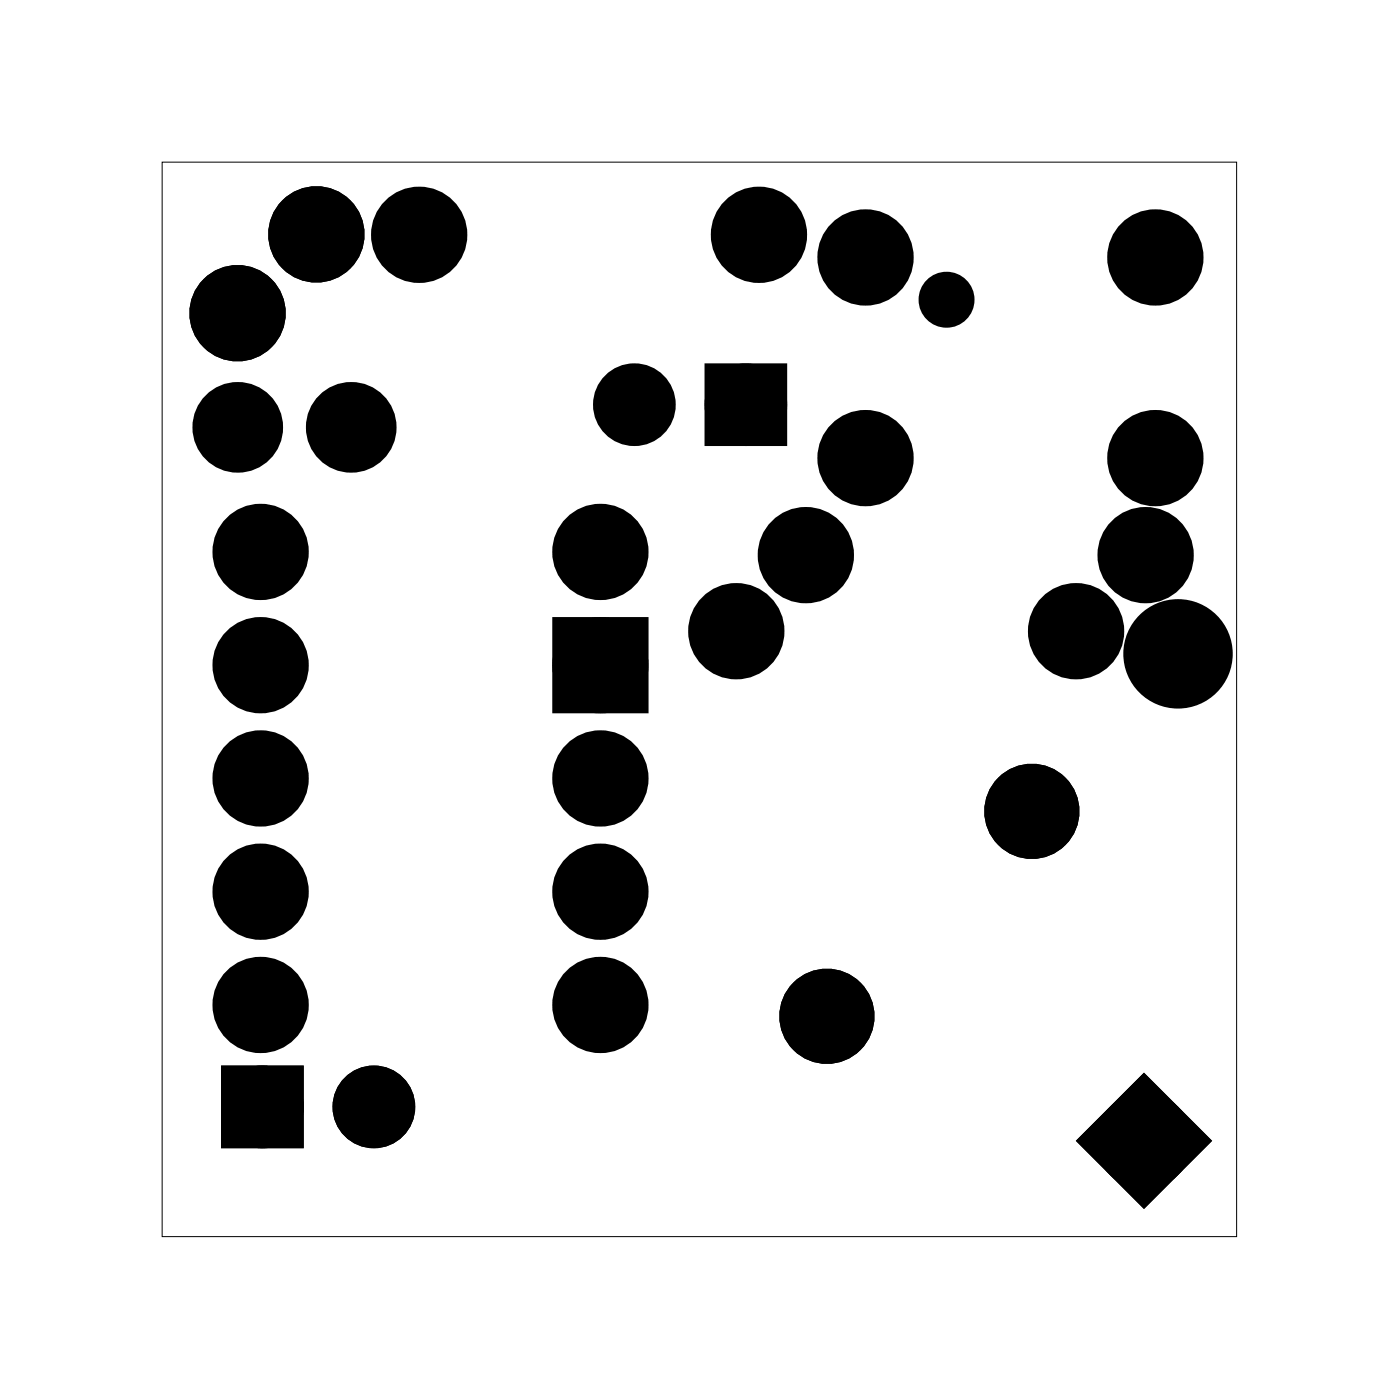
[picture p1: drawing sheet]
<svg xmlns="http://www.w3.org/2000/svg" width="31mm" height="31mm" viewBox="0 0 31 31" stroke-linecap="round" stroke-linejoin="round" font-family="sans-serif">
<path d="M3.6 3.6h24.1v24.1h-24.1z" fill="none" stroke="#000" stroke-width=".02"/>
<g fill="#000">
<circle cx="5.3" cy="7" r=".7"/>
<circle cx="5.3" cy="9.6" r=".64"/>
<circle cx="5.8" cy="14.9" r=".7"/>
<circle cx="5.8" cy="17.5" r=".7"/>
<circle cx="5.8" cy="12.4" r=".7"/>
<circle cx="5.8" cy="20" r=".7"/>
<circle cx="7.1" cy="5.3" r=".7"/>
<circle cx="7.9" cy="9.6" r=".64"/>
<circle cx="9.4" cy="5.3" r=".7"/>
<circle cx="13.5" cy="14.9" r=".7"/>
<circle cx="13.5" cy="17.5" r=".7"/>
<circle cx="13.5" cy="12.4" r=".7"/>
<circle cx="13.5" cy="20" r=".7"/>
<circle cx="14.2" cy="9.1" r=".6"/>
<circle cx="16.5" cy="14.2" r=".7"/>
<circle cx="16.7" cy="9.1" r=".6"/>
<circle cx="17" cy="5.3" r=".7"/>
<circle cx="18.1" cy="12.5" r=".7"/>
<circle cx="19.4" cy="10.3" r=".7"/>
<circle cx="19.4" cy="5.8" r=".7"/>
<circle cx="21.2" cy="6.7" r=".35"/>
<circle cx="23.1" cy="18.2" r=".69"/>
<circle cx="24.1" cy="14.2" r=".7"/>
<circle cx="25.7" cy="12.5" r=".7"/>
<circle cx="25.9" cy="10.3" r=".7"/>
<circle cx="25.9" cy="5.8" r=".7"/>
<circle cx="26.4" cy="14.7" r="1.1"/>
<circle cx="5.8" cy="22.5" r=".7"/>
<circle cx="5.9" cy="24.8" r=".6"/>
<circle cx="8.4" cy="24.8" r=".6"/>
<circle cx="13.5" cy="22.5" r=".7"/>
<circle cx="18.5" cy="22.8" r=".69"/>
<circle cx="25.7" cy="25.6" r=".7"/>
</g>
<circle cx="26.4" cy="14.7" r="1.1" fill="none" stroke="#000" stroke-width=".25"/>
<circle cx="21.2" cy="6.7" r=".35" fill="none" stroke="#000" stroke-width=".55"/>
<path d="M12.8 14.2h1.4v1.4h-1.4zM16.1 8.5h1.2v1.2h-1.2zM5.3 24.2h1.2v1.2h-1.2zM24.7 25.6l1-1 .9 1-.9 1z" fill="#000"/>
<g fill="none" stroke="#000" stroke-width=".76" stroke-linecap="butt">
<path d="M12.8 14.2h1.4v1.4h-1.4zM24.7 25.6l1-1 .9 1-.9 1z"/>
<circle cx="5.3" cy="7" r=".7"/>
<circle cx="5.3" cy="9.6" r=".64"/>
<circle cx="5.8" cy="12.4" r=".7"/>
<circle cx="5.8" cy="14.9" r=".7"/>
<circle cx="5.8" cy="17.5" r=".7"/>
<circle cx="5.8" cy="20" r=".7"/>
<circle cx="7.1" cy="5.3" r=".7"/>
<circle cx="7.9" cy="9.6" r=".64"/>
<circle cx="9.4" cy="5.3" r=".7"/>
<circle cx="13.5" cy="12.4" r=".7"/>
<circle cx="13.5" cy="14.9" r=".7"/>
<circle cx="13.5" cy="17.5" r=".7"/>
<circle cx="13.5" cy="20" r=".7"/>
<circle cx="16.5" cy="14.2" r=".7"/>
<circle cx="17" cy="5.3" r=".7"/>
<circle cx="18.1" cy="12.5" r=".7"/>
<circle cx="19.4" cy="5.8" r=".7"/>
<circle cx="19.4" cy="10.3" r=".7"/>
<circle cx="24.1" cy="14.2" r=".7"/>
<circle cx="25.7" cy="12.5" r=".7"/>
<circle cx="25.9" cy="5.8" r=".7"/>
<circle cx="25.9" cy="10.3" r=".7"/>
<circle cx="5.8" cy="22.5" r=".7"/>
<circle cx="13.5" cy="22.5" r=".7"/>
<circle cx="25.7" cy="25.6" r=".7"/>
</g>
<g fill="none" stroke="#000" stroke-width=".74" stroke-linecap="butt">
<circle cx="23.1" cy="18.2" r=".69"/>
<circle cx="18.5" cy="22.8" r=".69"/>
</g>
<g fill="none" stroke="#000" stroke-width=".65" stroke-linecap="butt">
<path d="M16.1 8.5h1.2v1.2h-1.2zM5.3 24.2h1.2v1.2h-1.2z"/>
<circle cx="14.2" cy="9.1" r=".6"/>
<circle cx="16.7" cy="9.1" r=".6"/>
<circle cx="5.9" cy="24.8" r=".6"/>
<circle cx="8.4" cy="24.8" r=".6"/>
</g>
</svg>
